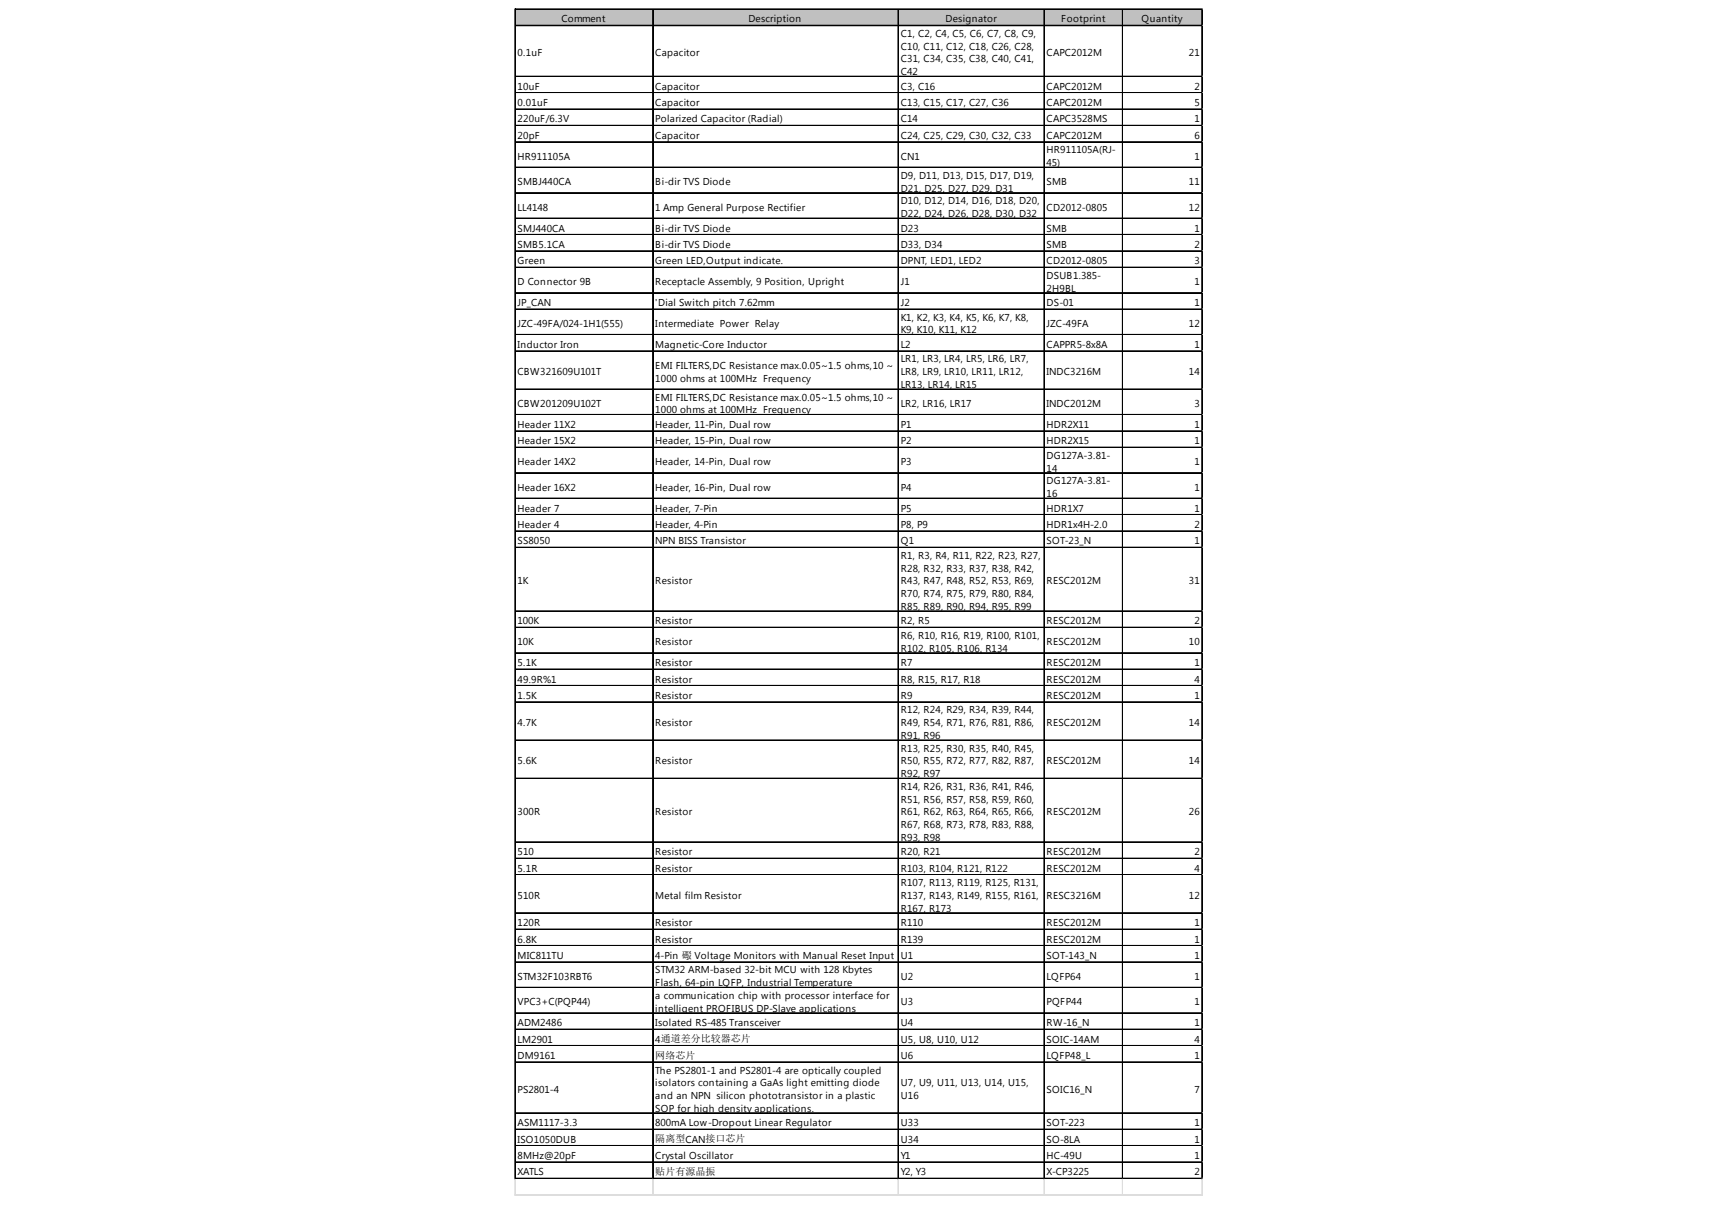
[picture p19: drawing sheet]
<svg xmlns="http://www.w3.org/2000/svg" width="287mm" height="202mm" viewBox="0 0 287 202" stroke-linecap="round" stroke-linejoin="round" font-family="sans-serif">
<defs><g id="words">
<g font-size="1.7">
<text x="93.6" y="3.7">Comment</text>
<text x="124.8" y="3.7">Description</text>
<text x="157.6" y="3.7">Designator</text>
<text x="177" y="3.7">Footprint</text>
<text x="190.3" y="3.7">Quantity</text>
<text x="86.3" y="9.3">0.1uF</text>
<text x="109.3" y="9.3">Capacitor</text>
<text x="150.2" y="6.2">C1, C2, C4, C5, C6, C7, C8, C9,</text>
<text x="150.2" y="8.3">C10, C11, C12, C18, C26, C28,</text>
<text x="150.2" y="10.4">C31, C34, C35, C38, C40, C41,</text>
<text x="174.5" y="9.3">CAPC2012M</text>
<text x="198.3" y="9.3">21</text>
<text x="86.3" y="15">10uF</text>
<text x="86.3" y="17.7">0.01uF</text>
<text x="109.3" y="15">Capacitor</text>
<text x="109.3" y="17.7">Capacitor</text>
<text x="150.2" y="12.5">C42</text>
<text x="150.2" y="15">C3, C16</text>
<text x="150.2" y="17.7">C13, C15, C17, C27, C36</text>
<text x="174.5" y="15">CAPC2012M</text>
<text x="174.5" y="17.7">CAPC2012M</text>
<text x="199.2" y="15">2</text>
<text x="199.2" y="17.7">5</text>
<text x="86.3" y="20.4">220uF/6.3V</text>
<text x="86.3" y="23.1">20pF</text>
<text x="109.3" y="20.4">Polarized Capacitor (Radial)</text>
<text x="109.3" y="23.1">Capacitor</text>
<text x="150.2" y="20.4">C14</text>
<text x="150.2" y="23.1">C24, C25, C29, C30, C32, C33</text>
<text x="174.5" y="20.4">CAPC3528MS</text>
<text x="174.5" y="23.1">CAPC2012M</text>
<text x="199.2" y="20.4">1</text>
<text x="199.2" y="23.1">6</text>
<text x="86.3" y="26.6">HR911105A</text>
<text x="150.2" y="26.6">CN1</text>
<text x="150.2" y="29.8">D9, D11, D13, D15, D17, D19,</text>
<text x="174.5" y="25.6">HR911105A(RJ-</text>
<text x="174.5" y="27.7">45)</text>
<text x="199.2" y="26.6">1</text>
<text x="86.3" y="30.9">SMBJ440CA</text>
<text x="86.3" y="35.1">LL4148</text>
<text x="109.3" y="30.9">Bi-dir TVS Diode</text>
<text x="109.3" y="35.1">1 Amp General Purpose Rectifier</text>
<text x="150.2" y="31.9">D21, D25, D27, D29, D31</text>
<text x="150.2" y="34.1">D10, D12, D14, D16, D18, D20,</text>
<text x="174.5" y="30.9">SMB</text>
<text x="174.5" y="35.1">CD2012-0805</text>
<text x="198.3" y="30.9">11</text>
<text x="198.3" y="35.1">12</text>
<text x="86.3" y="38.6">SMJ440CA</text>
<text x="86.3" y="41.3">SMB5.1CA</text>
<text x="109.3" y="38.6">Bi-dir TVS Diode</text>
<text x="109.3" y="41.3">Bi-dir TVS Diode</text>
<text x="150.2" y="36.2">D22, D24, D26, D28, D30, D32</text>
<text x="150.2" y="38.6">D23</text>
<text x="150.2" y="41.3">D33, D34</text>
<text x="174.5" y="38.6">SMB</text>
<text x="174.5" y="41.3">SMB</text>
<text x="199.2" y="38.6">1</text>
<text x="199.2" y="41.3">2</text>
<text x="86.3" y="44.1">Green</text>
<text x="86.3" y="47.6">D Connector 9B</text>
<text x="109.3" y="44.1">Green LED,Output indicate.</text>
<text x="109.3" y="47.6">Receptacle Assembly, 9 Position, Upright</text>
<text x="150.2" y="44.1">DPNT, LED1, LED2</text>
<text x="150.2" y="47.6">J1</text>
<text x="174.5" y="44.1">CD2012-0805</text>
<text x="174.5" y="46.5">DSUB1.385-</text>
<text x="199.2" y="44.1">3</text>
<text x="199.2" y="47.6">1</text>
<text x="86.3" y="51.1">JP_CAN</text>
<text x="109.3" y="51.1">'Dial Switch pitch 7.62mm</text>
<text x="150.2" y="51.1">J2</text>
<text x="150.2" y="53.5">K1, K2, K3, K4, K5, K6, K7, K8,</text>
<text x="174.5" y="48.6">2H9BL</text>
<text x="174.5" y="51.1">DS-01</text>
<text x="199.2" y="51.1">1</text>
<text x="86.3" y="54.5">JZC-49FA/024-1H1(555)</text>
<text x="86.3" y="58">Inductor Iron</text>
<text x="109.3" y="54.5">Intermediate Power Relay</text>
<text x="109.3" y="58">Magnetic-Core Inductor</text>
<text x="150.2" y="55.6">K9, K10, K11, K12</text>
<text x="150.2" y="58">L2</text>
<text x="174.5" y="54.5">JZC-49FA</text>
<text x="174.5" y="58">CAPPR5-8x8A</text>
<text x="198.3" y="54.5">12</text>
<text x="199.2" y="58">1</text>
<text x="86.3" y="62.6">CBW321609U101T</text>
<text x="109.3" y="61.5">EMI FILTERS,DC Resistance max.0.05~1.5 ohms,10 ~</text>
<text x="109.3" y="63.6">1000 ohms at 100MHz Frequency</text>
<text x="150.2" y="60.5">LR1, LR3, LR4, LR5, LR6, LR7,</text>
<text x="150.2" y="62.6">LR8, LR9, LR10, LR11, LR12,</text>
<text x="150.2" y="64.7">LR13, LR14, LR15</text>
<text x="174.5" y="62.6">INDC3216M</text>
<text x="198.3" y="62.6">14</text>
<text x="86.3" y="67.9">CBW201209U102T</text>
<text x="86.3" y="71.4">Header 11X2</text>
<text x="109.3" y="66.8">EMI FILTERS,DC Resistance max.0.05~1.5 ohms,10 ~</text>
<text x="109.3" y="68.9">1000 ohms at 100MHz Frequency</text>
<text x="109.3" y="71.4">Header, 11-Pin, Dual row</text>
<text x="150.2" y="67.9">LR2, LR16, LR17</text>
<text x="150.2" y="71.4">P1</text>
<text x="174.5" y="67.9">INDC2012M</text>
<text x="174.5" y="71.4">HDR2X11</text>
<text x="199.2" y="67.9">3</text>
<text x="199.2" y="71.4">1</text>
<text x="86.3" y="74.1">Header 15X2</text>
<text x="86.3" y="77.6">Header 14X2</text>
<text x="109.3" y="74.1">Header, 15-Pin, Dual row</text>
<text x="109.3" y="77.6">Header, 14-Pin, Dual row</text>
<text x="150.2" y="74.1">P2</text>
<text x="150.2" y="77.6">P3</text>
<text x="174.5" y="74.1">HDR2X15</text>
<text x="174.5" y="76.5">DG127A-3.81-</text>
<text x="199.2" y="74.1">1</text>
<text x="199.2" y="77.6">1</text>
<text x="86.3" y="81.8">Header 16X2</text>
<text x="109.3" y="81.8">Header, 16-Pin, Dual row</text>
<text x="150.2" y="81.8">P4</text>
<text x="174.5" y="78.7">14</text>
<text x="174.5" y="80.8">DG127A-3.81-</text>
<text x="174.5" y="82.9">16</text>
<text x="199.2" y="81.8">1</text>
<text x="86.3" y="85.3">Header 7</text>
<text x="86.3" y="88.1">Header 4</text>
<text x="109.3" y="85.3">Header, 7-Pin</text>
<text x="109.3" y="88.1">Header, 4-Pin</text>
<text x="150.2" y="85.3">P5</text>
<text x="150.2" y="88.1">P8, P9</text>
<text x="174.5" y="85.3">HDR1X7</text>
<text x="174.5" y="88.1">HDR1x4H-2.0</text>
<text x="199.2" y="85.3">1</text>
<text x="199.2" y="88.1">2</text>
<text x="86.3" y="90.8">SS8050</text>
<text x="109.3" y="90.8">NPN BISS Transistor</text>
<text x="150.2" y="90.8">Q1</text>
<text x="150.2" y="93.2">R1, R3, R4, R11, R22, R23, R27,</text>
<text x="150.2" y="95.3">R28, R32, R33, R37, R38, R42,</text>
<text x="174.5" y="90.8">SOT-23_N</text>
<text x="199.2" y="90.8">1</text>
<text x="86.3" y="97.5">1K</text>
<text x="109.3" y="97.5">Resistor</text>
<text x="150.2" y="97.5">R43, R47, R48, R52, R53, R69,</text>
<text x="150.2" y="99.6">R70, R74, R75, R79, R80, R84,</text>
<text x="150.2" y="101.7">R85, R89, R90, R94, R95, R99</text>
<text x="174.5" y="97.5">RESC2012M</text>
<text x="198.3" y="97.5">31</text>
<text x="86.3" y="104.1">100K</text>
<text x="86.3" y="107.6">10K</text>
<text x="109.3" y="104.1">Resistor</text>
<text x="109.3" y="107.6">Resistor</text>
<text x="150.2" y="104.1">R2, R5</text>
<text x="150.2" y="106.6">R6, R10, R16, R19, R100, R101,</text>
<text x="174.5" y="104.1">RESC2012M</text>
<text x="174.5" y="107.6">RESC2012M</text>
<text x="198.3" y="107.6">10</text>
<text x="199.2" y="104.1">2</text>
<text x="86.3" y="111.1">5.1K</text>
<text x="86.3" y="113.8">49.9R%1</text>
<text x="109.3" y="111.1">Resistor</text>
<text x="109.3" y="113.8">Resistor</text>
<text x="150.2" y="108.7">R102, R105, R106, R134</text>
<text x="150.2" y="111.1">R7</text>
<text x="150.2" y="113.8">R8, R15, R17, R18</text>
<text x="174.5" y="111.1">RESC2012M</text>
<text x="174.5" y="113.8">RESC2012M</text>
<text x="199.2" y="111.1">1</text>
<text x="199.2" y="113.8">4</text>
<text x="86.3" y="116.6">1.5K</text>
<text x="109.3" y="116.6">Resistor</text>
<text x="150.2" y="116.6">R9</text>
<text x="150.2" y="119">R12, R24, R29, R34, R39, R44,</text>
<text x="174.5" y="116.6">RESC2012M</text>
<text x="199.2" y="116.6">1</text>
<text x="86.3" y="121.1">4.7K</text>
<text x="109.3" y="121.1">Resistor</text>
<text x="150.2" y="121.1">R49, R54, R71, R76, R81, R86,</text>
<text x="150.2" y="123.2">R91, R96</text>
<text x="150.2" y="125.4">R13, R25, R30, R35, R40, R45,</text>
<text x="174.5" y="121.1">RESC2012M</text>
<text x="198.3" y="121.1">14</text>
<text x="86.3" y="127.5">5.6K</text>
<text x="109.3" y="127.5">Resistor</text>
<text x="150.2" y="127.5">R50, R55, R72, R77, R82, R87,</text>
<text x="150.2" y="129.6">R92, R97</text>
<text x="150.2" y="131.7">R14, R26, R31, R36, R41, R46,</text>
<text x="174.5" y="127.5">RESC2012M</text>
<text x="198.3" y="127.5">14</text>
<text x="86.3" y="136">300R</text>
<text x="109.3" y="136">Resistor</text>
<text x="150.2" y="133.9">R51, R56, R57, R58, R59, R60,</text>
<text x="150.2" y="136">R61, R62, R63, R64, R65, R66,</text>
<text x="174.5" y="136">RESC2012M</text>
<text x="198.3" y="136">26</text>
<text x="86.3" y="142.6">510</text>
<text x="109.3" y="142.6">Resistor</text>
<text x="150.2" y="138.1">R67, R68, R73, R78, R83, R88,</text>
<text x="150.2" y="140.2">R93, R98</text>
<text x="150.2" y="142.6">R20, R21</text>
<text x="174.5" y="142.6">RESC2012M</text>
<text x="199.2" y="142.6">2</text>
<text x="86.3" y="145.4">5.1R</text>
<text x="86.3" y="149.9">510R</text>
<text x="109.3" y="145.4">Resistor</text>
<text x="109.3" y="149.9">Metal film Resistor</text>
<text x="150.2" y="145.4">R103, R104, R121, R122</text>
<text x="150.2" y="147.8">R107, R113, R119, R125, R131,</text>
<text x="150.2" y="149.9">R137, R143, R149, R155, R161,</text>
<text x="174.5" y="145.4">RESC2012M</text>
<text x="174.5" y="149.9">RESC3216M</text>
<text x="198.3" y="149.9">12</text>
<text x="199.2" y="145.4">4</text>
<text x="86.3" y="154.5">120R</text>
<text x="109.3" y="154.5">Resistor</text>
<text x="150.2" y="152.1">R167, R173</text>
<text x="150.2" y="154.5">R110</text>
<text x="174.5" y="154.5">RESC2012M</text>
<text x="199.2" y="154.5">1</text>
<text x="86.3" y="157.2">6.8K</text>
<text x="86.3" y="159.9">MIC811TU</text>
<text x="109.3" y="157.2">Resistor</text>
<text x="109.3" y="159.9">4-Pin 礟 Voltage Monitors with Manual Reset Input</text>
<text x="150.2" y="157.2">R139</text>
<text x="150.2" y="159.9">U1</text>
<text x="174.5" y="157.2">RESC2012M</text>
<text x="174.5" y="159.9">SOT-143_N</text>
<text x="199.2" y="157.2">1</text>
<text x="199.2" y="159.9">1</text>
<text x="86.3" y="163.4">STM32F103RBT6</text>
<text x="86.3" y="167.7">VPC3+C(PQP44)</text>
<text x="109.3" y="162.4">STM32 ARM-based 32-bit MCU with 128 Kbytes</text>
<text x="109.3" y="164.5">Flash, 64-pin LQFP, Industrial Temperature</text>
<text x="109.3" y="166.6">a communication chip with processor interface for</text>
<text x="150.2" y="163.4">U2</text>
<text x="150.2" y="167.7">U3</text>
<text x="174.5" y="163.4">LQFP64</text>
<text x="174.5" y="167.7">PQFP44</text>
<text x="199.2" y="163.4">1</text>
<text x="199.2" y="167.7">1</text>
<text x="86.3" y="171.2">ADM2486</text>
<text x="86.3" y="173.9">LM2901</text>
<text x="109.3" y="168.7">intelligent PROFIBUS DP-Slave applications</text>
<text x="109.3" y="171.2">Isolated RS-485 Transceiver</text>
<text x="109.3" y="173.9">4通道差分比较器芯片</text>
<text x="150.2" y="171.2">U4</text>
<text x="150.2" y="173.9">U5, U8, U10, U12</text>
<text x="174.5" y="171.2">RW-16_N</text>
<text x="174.5" y="173.9">SOIC-14AM</text>
<text x="199.2" y="171.2">1</text>
<text x="199.2" y="173.9">4</text>
<text x="86.3" y="176.6">DM9161</text>
<text x="109.3" y="176.6">网络芯片</text>
<text x="109.3" y="179">The PS2801-1 and PS2801-4 are optically coupled</text>
<text x="150.2" y="176.6">U6</text>
<text x="174.5" y="176.6">LQFP48_L</text>
<text x="199.2" y="176.6">1</text>
<text x="86.3" y="182.2">PS2801-4</text>
<text x="109.3" y="181.2">isolators containing a GaAs light emitting diode</text>
<text x="109.3" y="183.3">and an NPN silicon phototransistor in a plastic</text>
<text x="109.3" y="185.4">SOP for high density applications.</text>
<text x="150.2" y="181.2">U7, U9, U11, U13, U14, U15,</text>
<text x="150.2" y="183.3">U16</text>
<text x="174.5" y="182.2">SOIC16_N</text>
<text x="199.2" y="182.2">7</text>
<text x="86.3" y="187.8">ASM1117-3.3</text>
<text x="86.3" y="190.6">ISO1050DUB</text>
<text x="109.3" y="187.8">800mA Low-Dropout Linear Regulator</text>
<text x="109.3" y="190.5">隔离型CAN接口芯片</text>
<text x="150.2" y="187.8">U33</text>
<text x="150.2" y="190.6">U34</text>
<text x="174.5" y="187.8">SOT-223</text>
<text x="174.5" y="190.6">SO-8LA</text>
<text x="199.2" y="187.8">1</text>
<text x="199.2" y="190.6">1</text>
<text x="86.3" y="193.3">8MHz@20pF</text>
<text x="86.3" y="196">XATLS</text>
<text x="109.3" y="193.3">Crystal Oscillator</text>
<text x="109.3" y="196">贴片有源晶振</text>
<text x="150.2" y="193.3">Y1</text>
<text x="150.2" y="196">Y2, Y3</text>
<text x="174.5" y="193.3">HC-49U</text>
<text x="174.5" y="196">X-CP3225</text>
<text x="199.2" y="193.3">1</text>
<text x="199.2" y="196">2</text>
</g>
</g></defs>
<path d="M86 1.6h114.5v2.8h-114.5z" fill="#c0c0c0"/>
<g fill="none" stroke="#000" stroke-width=".17">
<path d="M85.9 1.5v195.2M86 1.5h114.5M86 1.6h114.5M86 4.2h114.5M86 4.3h114.5M86 12.7h114.5M86 12.8h114.5M86 15.4h114.5M86 15.5h114.5M86 18.2h114.5M108.8 1.6v195.1M108.9 1.6v195.1"/>
<path d="M149.7 1.6v195.1M149.8 1.6v195.1M174.1 1.6v195.1M187.2 1.6v195.1M200.4 1.6v195.1M200.5 1.6v195.1M86 20.9h114.5M86 21h114.5M86 23.6h114.5M86 23.7h114.5M86 27.9h114.5M86 32.1h114.5"/>
<path d="M86 32.2h114.5M86 36.4h114.5M86 39.1h114.5M86 39.2h114.5M86 41.8h114.5M86 41.9h114.5M86 44.6h114.5M86 48.8h114.5M86 48.9h114.5M86 51.5h114.5M86 51.6h114.5M86 55.8h114.5"/>
<path d="M86 58.5h114.5M86 58.6h114.5M86 64.9h114.5M86 69.1h114.5M86 69.2h114.5M86 71.8h114.5M86 71.9h114.5M86 74.6h114.5M86 74.7h114.5M86 78.8h114.5M86 78.9h114.5M86 83.1h114.5"/>
<path d="M86 85.8h114.5M86 85.9h114.5M86 88.5h114.5M86 88.6h114.5M86 91.3h114.5M86 101.9h114.5M86 102h114.5M86 104.6h114.5M86 104.7h114.5M86 108.9h114.5M86 111.6h114.5M86 111.7h114.5"/>
<path d="M86 114.3h114.5M86 114.4h114.5M86 117h114.5M86 117.1h114.5M86 123.4h114.5M86 123.5h114.5M86 129.8h114.5M86 129.9h114.5M86 140.4h114.5M86 140.5h114.5M86 143.1h114.5M86 143.2h114.5"/>
<path d="M86 145.9h114.5M86 152.2h114.5M86 152.3h114.5M86 155h114.5M86 157.7h114.5M86 157.8h114.5M86 160.4h114.5M86 160.5h114.5M86 164.7h114.5M86 168.9h114.5M86 169h114.5M86 171.6h114.5"/>
<path d="M86 171.7h114.5M86 174.4h114.5M86 177.1h114.5M86 177.2h114.5M86 185.6h114.5M86 185.7h114.5M86 188.3h114.5M86 188.4h114.5M86 191h114.5M86 191.1h114.5M86 193.8h114.5M86 196.5h114.5"/>
<path d="M86 196.6h114.5"/>
</g>
<path d="M85.9 196.7v2.7M85.9 199.2h114.6M85.9 199.3h114.6M108.8 196.7v2.7M108.9 196.7v2.7M149.7 196.7v2.7M149.8 196.7v2.7M174.1 196.7v2.7M187.2 196.7v2.7M200.4 196.7v2.7M200.5 196.7v2.7" fill="none" stroke="#dadcdd" stroke-width=".17"/>
<use href="#words"/>
</svg>
